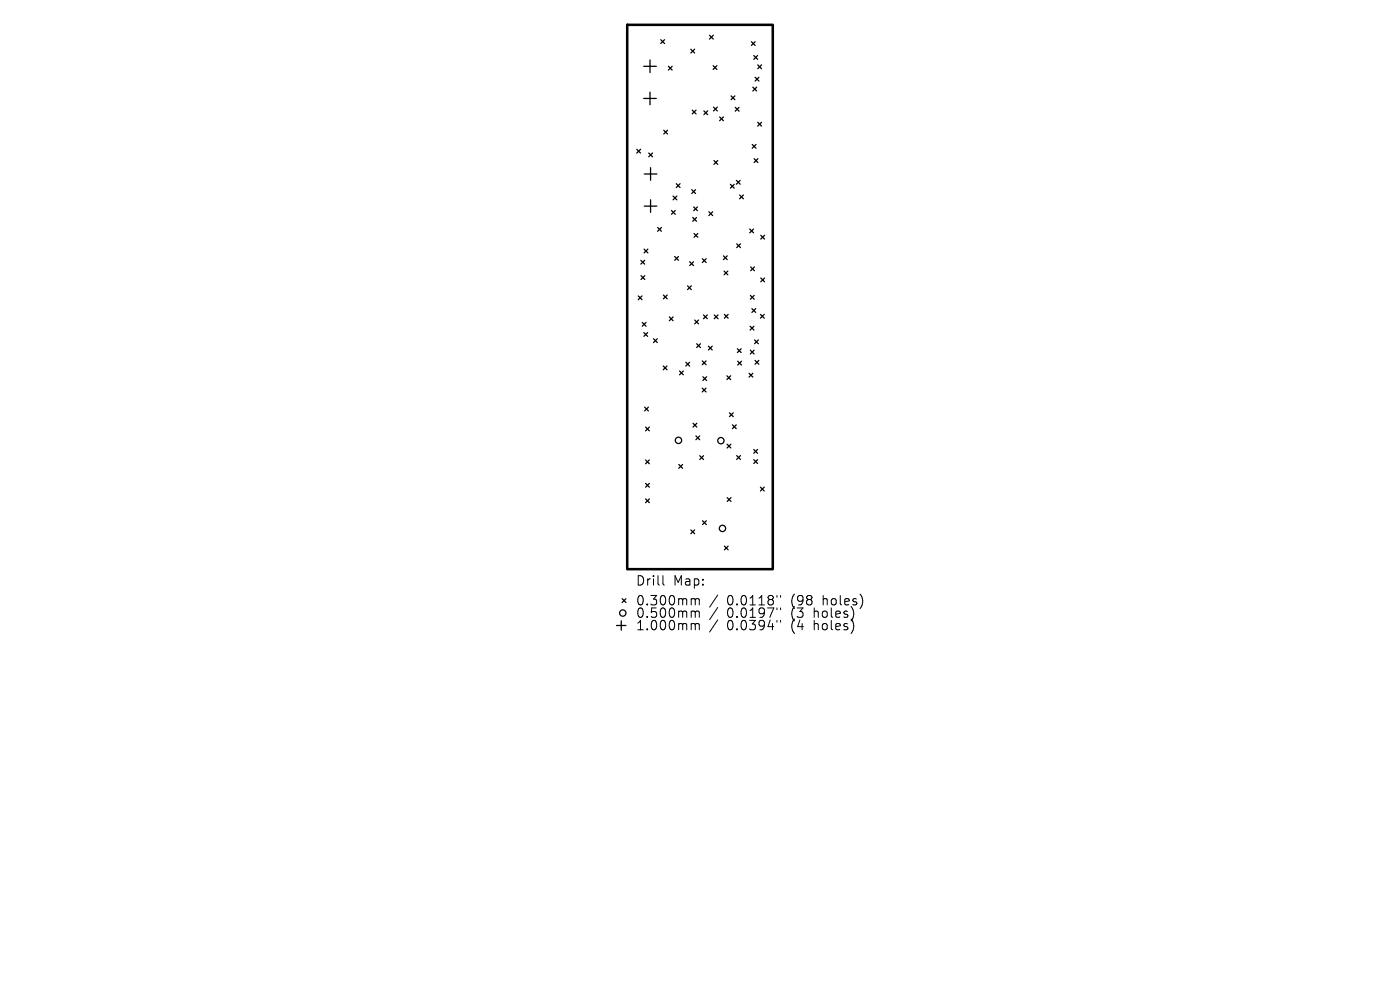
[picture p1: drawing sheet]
<svg xmlns="http://www.w3.org/2000/svg" width="297mm" height="210mm" viewBox="0 0 297 210" stroke-linecap="round" stroke-linejoin="round" font-family="sans-serif">
<defs><g id="words">
<g font-size="2.8">
<text x="134.8" y="124.5">Drill</text>
<text x="142.8" y="124.5">Map:</text>
<text x="134.8" y="128.7">0.300mm</text>
<text x="134.8" y="131.3">0.500mm</text>
<text x="154.2" y="128.7">0.0118&quot;</text>
<text x="154.2" y="131.3">0.0197&quot;</text>
<text x="168" y="128.7">(98</text>
<text x="168" y="131.3">(3</text>
<text x="172.9" y="131.3">holes)</text>
<text x="174.8" y="128.7">holes)</text>
<text x="134.8" y="134">1.000mm</text>
<text x="154.2" y="134">0.0394&quot;</text>
<text x="168" y="134">(4</text>
<text x="172.9" y="134">holes)</text>
</g>
</g></defs>
<path d="M133.1 5.3h30.8v115.4h-30.8z" fill="none" stroke="#000" stroke-width=".54"/>
<g fill="none" stroke="#000" stroke-width=".27">
<path d="M136.6 14.1h2.6M137.9 12.7v2.7M137.9 19.5v2.7M140.2 8.4l.8 .8M141 8.4l-.8 .8M141.8 14.1l.8 .8M142.6 14.1l-.8 .8M146.6 10.4l.8 .8M147.4 10.4l-.8 .8M150.5 7.5l.8 .8M151.3 13.9l.8 .8M151.3 7.5l-.8 .8"/>
<path d="M152.1 13.9l-.8 .8M159.4 8.8l.8 .8M159.7 18.5l.8 .8M159.9 11.8l.8 .8M160.2 16.4l.8 .8M160.2 8.8l-.8 .8M160.5 18.5l-.8 .8M160.7 11.8l-.8 .8M160.7 13.8l.9 .8M161 16.4l-.8 .8M161.6 13.8l-.9 .8M135.1 31.7l.8 .8"/>
<path d="M135.9 31.7l-.8 .8M136.6 20.9h2.6M136.7 36.9h2.7M137.6 32.5l.8 .8M138 35.6v2.6M138.4 32.5l-.8 .8M140.8 27.6l.8 .8M141.6 27.6l-.8 .8M143.5 39l.8 .8M144.3 39l-.8 .8M146.9 23.4l.8 .8M147.7 23.4l-.8 .8"/>
<path d="M149.3 23.5l.8 .8M150.1 23.5l-.8 .8M151.4 22.7l.8 .8M151.5 34.1l.8 .8M152.2 22.7l-.8 .8M152.3 34.1l-.8 .8M152.7 24.8l.8 .8M153.5 24.8l-.8 .8M155 39.1l.8 .8M155.1 20.3l.8 .9M155.8 39.1l-.8 .8M155.9 20.3l-.8 .9"/>
<path d="M156 22.8l.8 .8M156.2 38.3l.8 .8M156.8 22.8l-.8 .8M157 38.3l-.8 .8M159.6 30.6l.8 .9M160 33.7l.8 .8M160.4 30.6l-.8 .9M160.7 25.9l.9 .9M160.8 33.7l-.8 .8M161.6 25.9l-.9 .9M136 55.2l.8 .8M136 58.5l.8 .8"/>
<path d="M136.6 52.8l.8 .8M136.7 43.7h2.7M136.8 55.2l-.8 .8M136.8 58.5l-.8 .8M137.4 52.8l-.8 .8M138 42.4v2.7M139.5 48.3l.8 .8M140.3 48.3l-.8 .8M142.4 44.6l.9 .9M142.8 41.6l.8 .8M143.1 54.4l.8 .8M143.3 44.6l-.9 .9"/>
<path d="M143.6 41.6l-.8 .8M143.9 54.4l-.8 .8M146.3 55.5l.8 .8M146.8 40.2l.8 .8M147 46.1l.8 .8M147.1 55.5l-.8 .8M147.2 43.9l.8 .8M147.2 49.5l.8 .8M147.6 40.2l-.8 .8M147.8 46.1l-.8 .8M148 43.9l-.8 .8M148 49.5l-.8 .8"/>
<path d="M149 54.9l.8 .8M149.8 54.9l-.8 .8M150.4 44.9l.8 .8M151.2 44.9l-.8 .8M153.5 54.3l.8 .8M153.6 57.5l.8 .8M154.3 54.3l-.8 .8M154.4 57.5l-.8 .8M156.3 51.7l.8 .8M156.9 41.4l.8 .8M157.1 51.7l-.8 .8M157.7 41.4l-.8 .8"/>
<path d="M159.1 48.6l.8 .8M159.2 56.6l.8 .8M159.9 48.6l-.8 .8M160 56.6l-.8 .8M161.4 49.9l.8 .8M161.4 59l.8 .8M162.2 59l-.8 .8M162.2 49.9l-.8 .8M135.4 62.8l.8 .8M136.2 62.8l-.8 .8M136.2 68.4l.9 .8M136.6 70.5l.8 .9"/>
<path d="M137.1 68.4l-.9 .8M137.4 70.5l-.8 .9M138.6 71.9l.8 .8M139.4 71.9l-.8 .8M140.7 77.6l.8 .8M140.7 62.6l.8 .8M141.5 77.6l-.8 .8M141.5 62.6l-.8 .8M142 67.2l.8 .8M142.8 67.2l-.8 .8M144.2 78.7l.8 .8M145 78.7l-.8 .8"/>
<path d="M145.5 76.9l.8 .8M145.9 60.6l.8 .8M146.3 76.9l-.8 .8M146.7 60.6l-.8 .8M147.4 67.9l.8 .8M147.8 72.9l.8 .8M148.2 67.9l-.8 .8M148.6 72.9l-.8 .8M149 76.6l.8 .8M149.1 79.9l.8 .8M149.2 66.8l.8 .8M149.8 76.6l-.8 .8"/>
<path d="M149.9 79.9l-.8 .8M150 66.8l-.8 .8M150.3 73.4l.8 .8M151.1 73.4l-.8 .8M151.5 66.8l.8 .8M152.3 66.8l-.8 .8M153.7 66.7l.8 .8M154.2 79.7l.8 .8M154.5 66.7l-.8 .8M155 79.7l-.8 .8M156.4 74l.8 .8M156.5 76.6l.8 .8"/>
<path d="M157.2 74l-.8 .8M157.3 76.6l-.8 .8M158.9 79.2l.8 .8M159.1 69.2l.8 .8M159.2 74.3l.8 .8M159.2 62.7l.8 .8M159.5 65.5l.8 .8M159.7 79.2l-.8 .8M159.9 69.2l-.8 .8M160 74.3l-.8 .8M160 62.7l-.8 .8M160.1 72.1l.8 .8"/>
<path d="M160.2 76.5l.8 .8M160.3 65.5l-.8 .8M160.9 72.1l-.8 .8M161 76.5l-.8 .8M161.3 66.7l.8 .8M162.1 66.7l-.8 .8M136.8 86.4l.8 .8M137 90.6l.8 .8M137 97.6l.8 .8M137.6 86.4l-.8 .8M137.8 90.6l-.8 .8M137.8 97.6l-.8 .8"/>
<path d="M144 98.5l.8 .8M144.8 98.5l-.8 .8M147 89.8l.8 .8M147.6 92.5l.8 .8M147.8 89.8l-.8 .8M148.4 92.5l-.8 .8M148.4 96.7l.9 .8M149 82.3l.8 .8M149.3 96.7l-.9 .8M149.8 82.3l-.8 .8M154.2 94.2l.9 .8M154.7 87.6l.8 .8"/>
<path d="M155.1 94.2l-.9 .8M155.4 90.1l.8 .8M155.5 87.6l-.8 .8M156.2 90.1l-.8 .8M156.3 96.6l.8 .9M157.1 96.6l-.8 .9M159.9 95.3l.8 .9M159.9 97.5l.8 .8M160.7 95.3l-.8 .9M160.7 97.5l-.8 .8M137 102.5l.8 .8M137 105.8l.8 .8"/>
<path d="M137.8 102.5l-.8 .8M137.8 105.8l-.8 .8M146.6 112.4l.8 .8M147.4 112.4l-.8 .8M149 110.5l.8 .8M149.8 110.5l-.8 .8M153.7 115.8l.8 .8M154.3 105.6l.8 .8M154.5 115.8l-.8 .8M155.1 105.6l-.8 .8M161.3 103.3l.8 .8M162.1 103.3l-.8 .8"/>
<path d="M130.8 132.7h2M131.8 131.7v2M132 127l.8 .8M132.8 127l-.8 .8"/>
<circle cx="143.9" cy="93.4" r=".67"/>
<circle cx="152.9" cy="93.5" r=".67"/>
<circle cx="153.3" cy="112.1" r=".67"/>
<circle cx="132.1" cy="130" r=".67"/>
</g>
<g fill="none" stroke="#000" stroke-width=".21">
<path d="M140.6 122.1v1.7l.3 .3M146.9 127h.3l.3 .3M146.9 129.6h.3l.3 .3M146.9 132.3h.3l.3 .3M147.5 127.3l.3-.3 .5 .1 .1 1.2M147.5 127.3v1M147.5 129.9v1.1M147.5 132.6v1M147.5 129.9l.3-.3 .5 .1 .1 1.3M147.5 132.6l.3-.3 .5 .1 .1 1.2M152.3 126.2l-1.8 2.6M152.3 128.9l-1.8 2.5"/>
<path d="M152.3 131.5l-1.8 2.6M164.8 126.3v.4M164.8 129v.3M164.8 131.6v.4M165.6 126.3v.4M165.6 129v.3M165.6 131.6v.4"/>
</g>
<use href="#words"/>
</svg>
